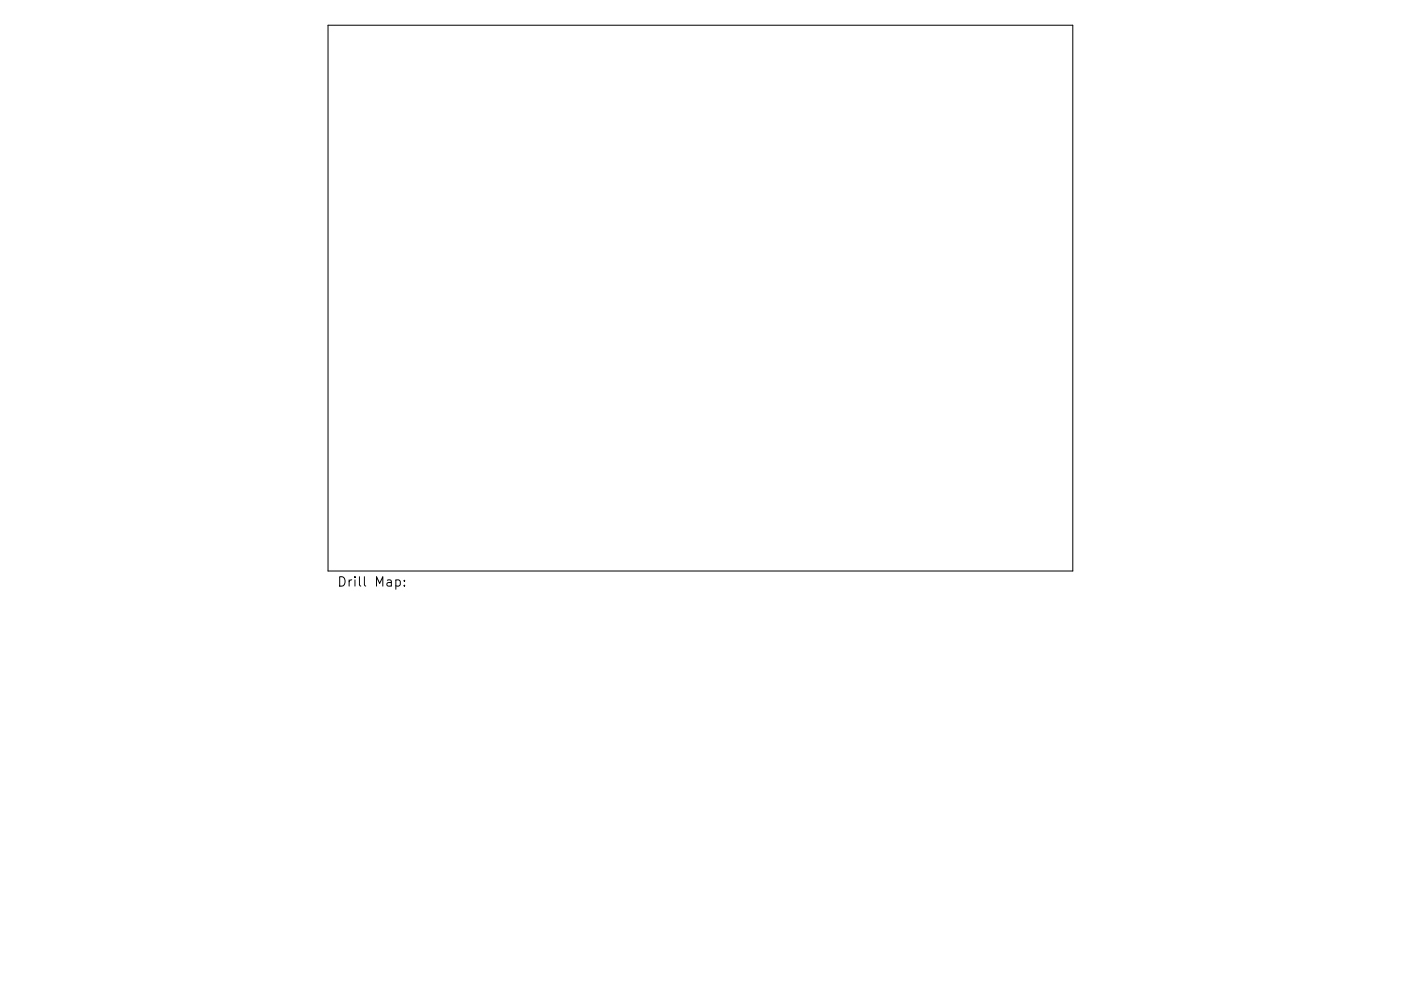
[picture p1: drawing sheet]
<svg xmlns="http://www.w3.org/2000/svg" width="297mm" height="210mm" viewBox="0 0 297 210" stroke-linecap="round" stroke-linejoin="round" font-family="sans-serif">
<defs><g id="words">
<text font-size="2.8" x="71.4" y="124.5">Drill Map:</text>
</g></defs>
<path d="M69.5 5.4h158v115.7h-158zM83.9 123.1l.6-.1 .4 .4v.6l-.2 .3h-.8M85.7 124.2v.2M85.7 123.1v.2" fill="none" stroke="#000" stroke-width=".21"/>
<use href="#words"/>
</svg>
